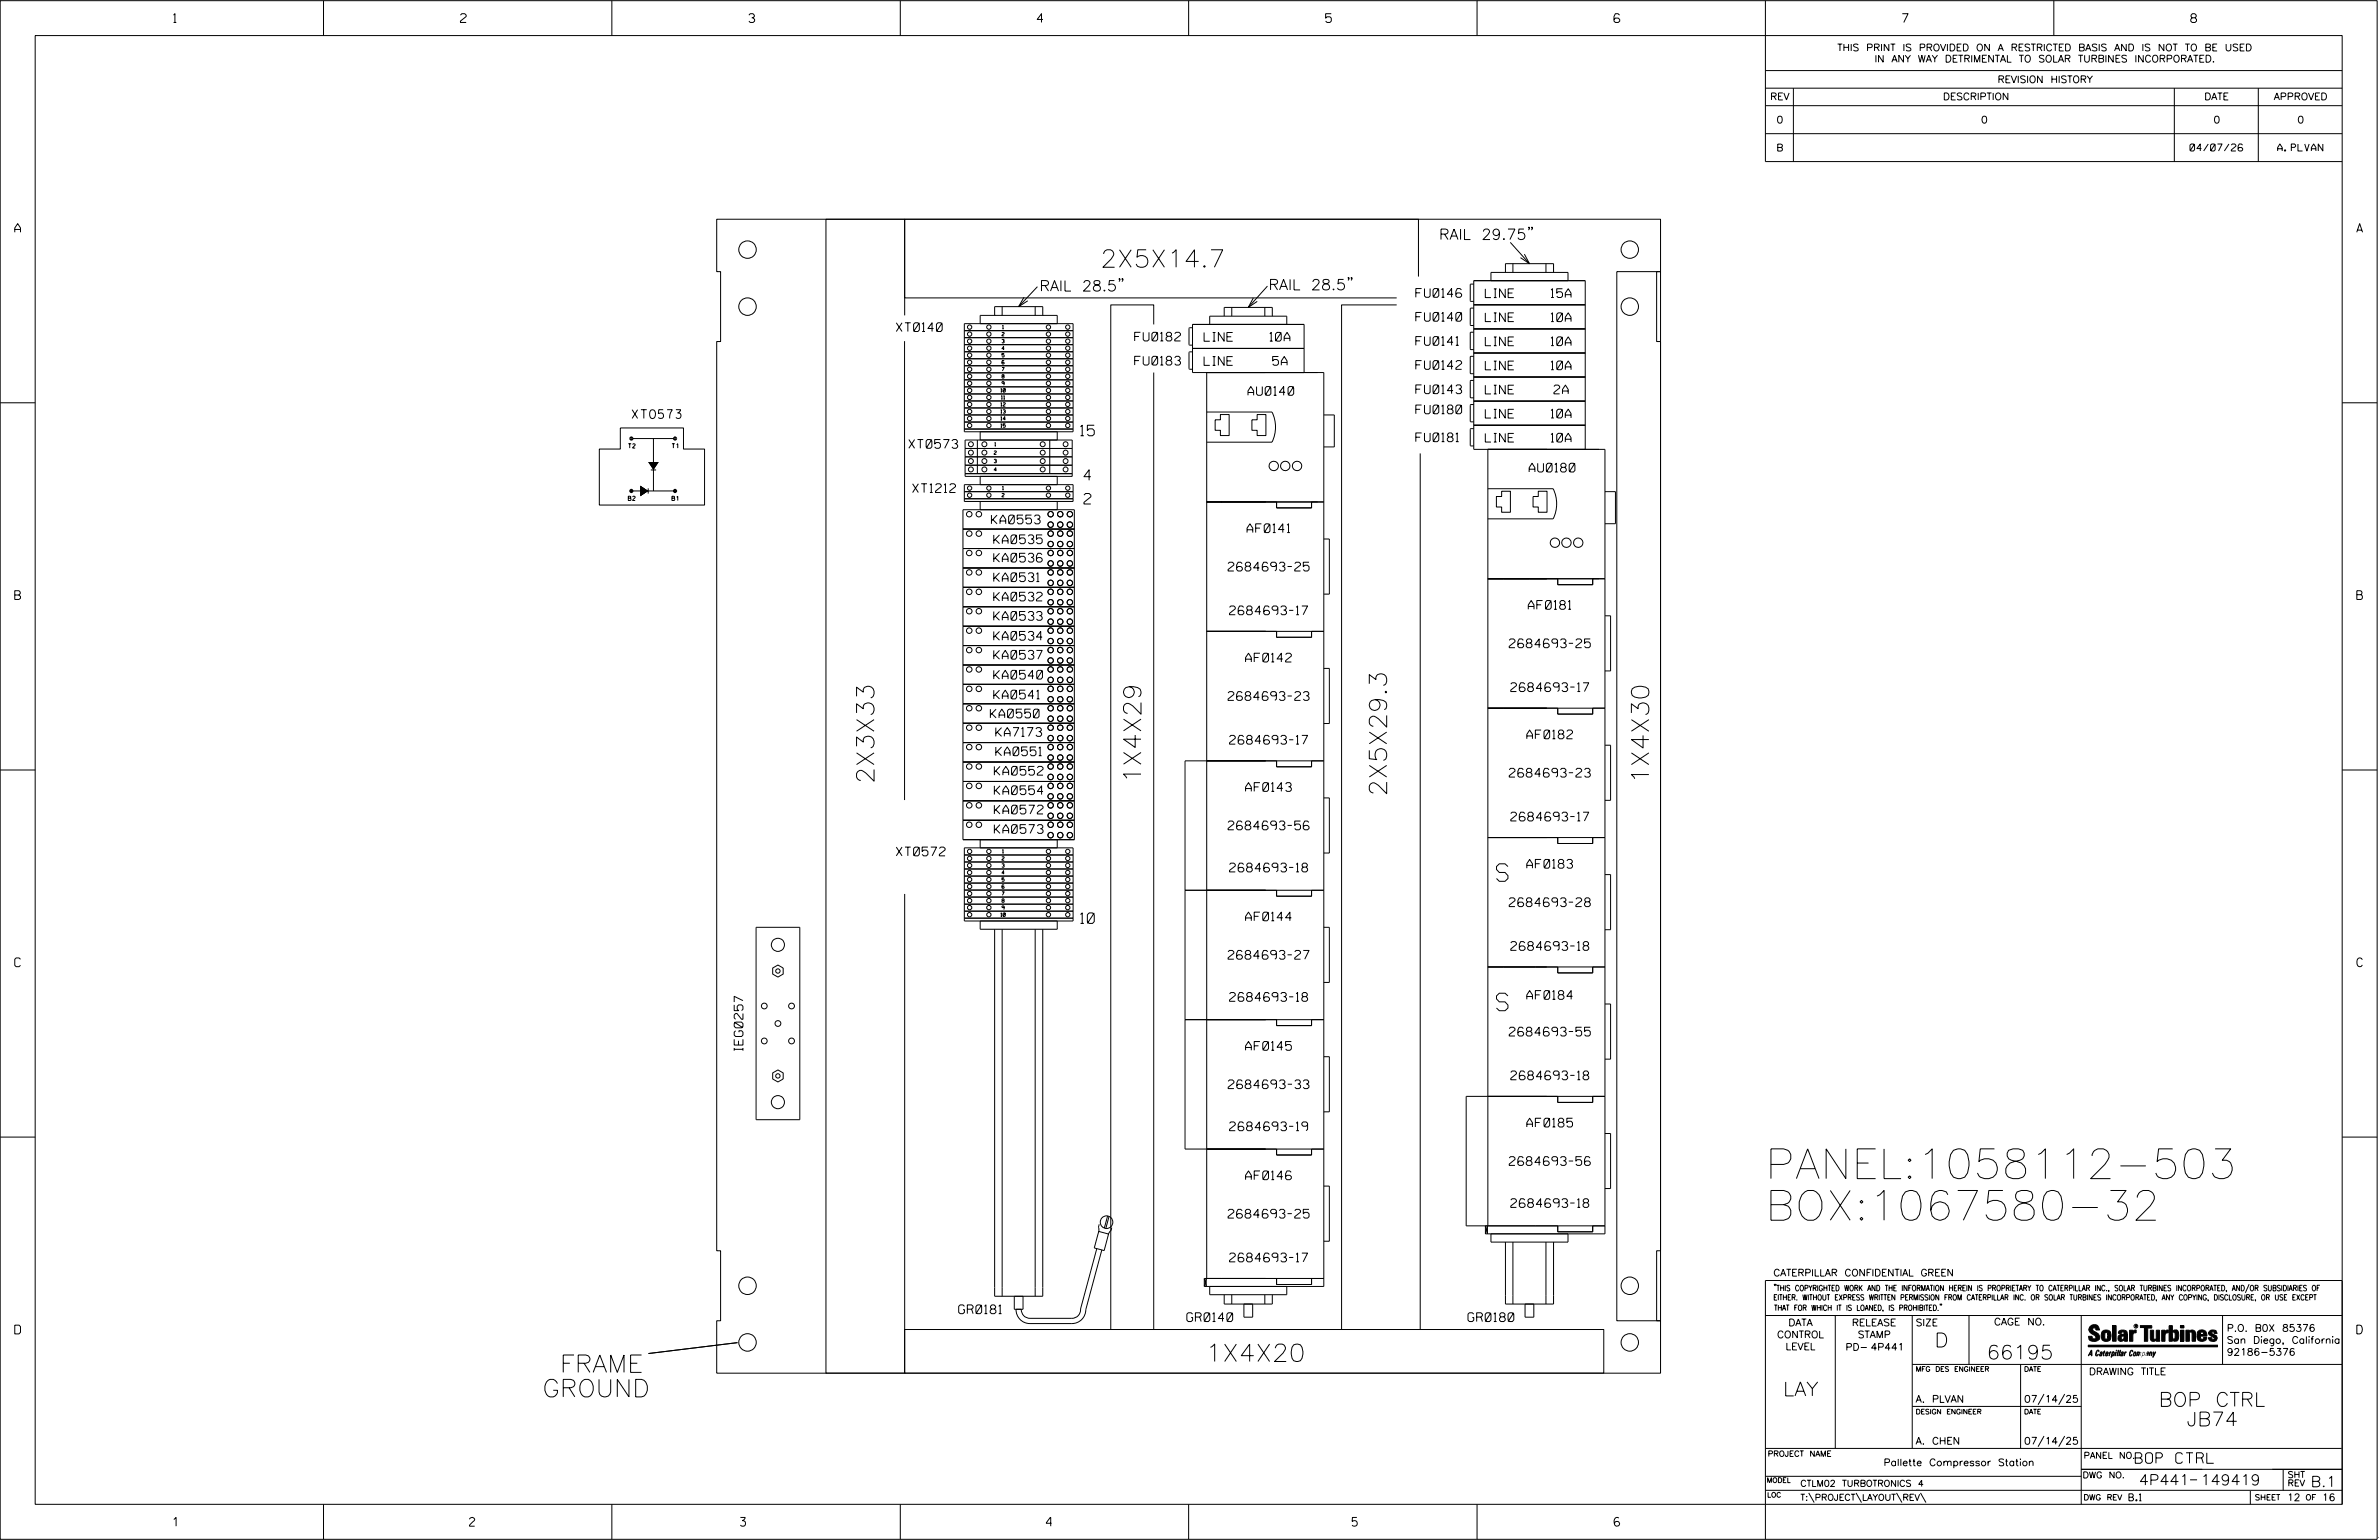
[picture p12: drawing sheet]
<svg xmlns="http://www.w3.org/2000/svg" width="864mm" height="559mm" viewBox="0 0 864 559" stroke-linecap="round" stroke-linejoin="round" font-family="sans-serif">
<defs><g id="words">
<g font-size="10.8">
<text x="640.8" y="427.7">PANEL:1058112-503</text>
<text x="640.8" y="442.8">BOX:1067580-32</text>
</g>
<g font-size="6.3">
<text x="399.5" y="97">2X5X14.7</text>
<text x="317.3" y="284.4" transform="rotate(-90 317.3 284.4)">2X3X33</text>
<text x="414.2" y="284.2" transform="rotate(-90 414.2 284.2)">1X4X29</text>
<text x="598.6" y="284.4" transform="rotate(-90 598.6 284.4)">1X4X30</text>
<text x="503.4" y="288.9" transform="rotate(-90 503.4 288.9)">2X5X29.3</text>
<text x="543.3" y="319.8">S</text>
<text x="543.3" y="366.7">S</text>
<text x="199.4" y="498">FRAME</text>
<text x="437.6" y="494">1X4X20</text>
<text x="196.9" y="506.9">GROUND</text>
</g>
<g font-size="5.1">
<text x="702.3" y="488.8">D</text>
<text x="721.2" y="493.2">66195</text>
<text x="647.3" y="506.5">LAY</text>
<text x="783.7" y="510.3">BOP CTRL</text>
<text x="793.8" y="517.4">JB74</text>
</g>
<g font-size="3.8">
<text x="522.4" y="86.9">RAIL 29.75&quot;</text>
<text x="377.3" y="105.6">RAIL 28.5&quot;</text>
<text x="460.5" y="105.2">RAIL 28.5&quot;</text>
<text x="392.3" y="158.1">15</text>
<text x="393.5" y="174.3">4</text>
<text x="393.5" y="182.9">2</text>
<text x="392.3" y="335.1">10</text>
<text x="775.1" y="531">BOP CTRL</text>
<text x="776.5" y="538.9">4P441</text>
<text x="798.8" y="538.9">149419</text>
<text x="838.8" y="539.5">B.1</text>
</g>
<g font-size="3.2">
<text x="63" y="8.2">1</text>
<text x="167.2" y="8.2">2</text>
<text x="271.8" y="8.2">3</text>
<text x="376.5" y="8.2">4</text>
<text x="481.2" y="8.2">5</text>
<text x="690.6" y="8.2">7</text>
<text x="795.3" y="8.2">8</text>
<text x="5.4" y="84.3">A</text>
<text x="855.5" y="84.3">A</text>
<text x="514" y="107.9">FU0146</text>
<text x="539.2" y="108">LINE</text>
<text x="563.1" y="107.9">15A</text>
<text x="514" y="116.5">FU0140</text>
<text x="539.2" y="116.7">LINE</text>
<text x="563.1" y="116.7">10A</text>
<text x="325.4" y="120.3">XT0140</text>
<text x="411.9" y="123.7">FU0182</text>
<text x="437.1" y="123.8">LINE</text>
<text x="461" y="123.8">10A</text>
<text x="514" y="125.3">FU0141</text>
<text x="539.2" y="125.5">LINE</text>
<text x="563.1" y="125.4">10A</text>
<text x="411.9" y="132.5">FU0183</text>
<text x="437.1" y="132.6">LINE</text>
<text x="462" y="132.5">5A</text>
<text x="514" y="134">FU0142</text>
<text x="539.2" y="134.2">LINE</text>
<text x="563.1" y="134.2">10A</text>
<text x="453" y="143.4">AU0140</text>
<text x="514" y="142.8">FU0143</text>
<text x="539.2" y="142.9">LINE</text>
<text x="564.1" y="142.9">2A</text>
<text x="229.5" y="151.8">XT0573</text>
<text x="514" y="150.1">FU0180</text>
<text x="539.2" y="151.7">LINE</text>
<text x="563.1" y="151.7">10A</text>
<text x="514" y="160.3">FU0181</text>
<text x="539.2" y="160.4">LINE</text>
<text x="563.1" y="160.4">10A</text>
<text x="329.9" y="162.7">XT0573</text>
<text x="555.1" y="171.3">AU0180</text>
<text x="331.3" y="178.7">XT1212</text>
<text x="359.9" y="190.1">KA0553</text>
<text x="360.7" y="197.3">KA0535</text>
<text x="452.7" y="193.2">AF0141</text>
<text x="360.7" y="203.9">KA0536</text>
<text x="445.8" y="207.2">2684693-25</text>
<text x="360.7" y="211">KA0531</text>
<text x="5.4" y="217.5">B</text>
<text x="360.7" y="218.1">KA0532</text>
<text x="554.8" y="221.1">AF0181</text>
<text x="855.6" y="217.5">B</text>
<text x="360.7" y="225.1">KA0533</text>
<text x="446.3" y="223.1">2684693-17</text>
<text x="360.7" y="232.3">KA0534</text>
<text x="360.7" y="239.2">KA0537</text>
<text x="547.9" y="235">2684693-25</text>
<text x="452.2" y="240.2">AF0142</text>
<text x="360.7" y="246.4">KA0540</text>
<text x="548.4" y="250.9">2684693-17</text>
<text x="360.7" y="253.6">KA0541</text>
<text x="445.8" y="254.1">2684693-23</text>
<text x="359.5" y="260.5">KA0550</text>
<text x="361.5" y="267.2">KA7173</text>
<text x="554.2" y="268.1">AF0182</text>
<text x="361.5" y="274.2">KA0551</text>
<text x="446.3" y="270">2684693-17</text>
<text x="360.9" y="281.3">KA0552</text>
<text x="547.9" y="282">2684693-23</text>
<text x="452.2" y="287.2">AF0143</text>
<text x="360.9" y="288.3">KA0554</text>
<text x="360.9" y="295.4">KA0572</text>
<text x="548.4" y="297.9">2684693-17</text>
<text x="360.9" y="302.4">KA0573</text>
<text x="445.8" y="301.1">2684693-56</text>
<text x="325.4" y="310.5">XT0572</text>
<text x="446.3" y="316.4">2684693-18</text>
<text x="554.2" y="315">AF0183</text>
<text x="547.9" y="328.9">2684693-28</text>
<text x="452.2" y="334.1">AF0144</text>
<text x="548.4" y="344.8">2684693-18</text>
<text x="5.4" y="350.8">C</text>
<text x="445.8" y="348.1">2684693-27</text>
<text x="855.6" y="350.8">C</text>
<text x="446.3" y="363.3">2684693-18</text>
<text x="554.2" y="362.6">AF0184</text>
<text x="547.9" y="375.9">2684693-55</text>
<text x="269.7" y="381.2" transform="rotate(-90 269.7 381.2)">IEG0257</text>
<text x="452.2" y="381.1">AF0145</text>
<text x="445.9" y="395">2684693-33</text>
<text x="548.4" y="391.8">2684693-18</text>
<text x="446.3" y="410.3">2684693-19</text>
<text x="554.2" y="408.9">AF0185</text>
<text x="547.9" y="422.9">2684693-56</text>
<text x="452.2" y="428.1">AF0146</text>
<text x="445.8" y="442">2684693-25</text>
<text x="548.4" y="438.1">2684693-18</text>
<text x="446.3" y="457.9">2684693-17</text>
<text x="348" y="476.7">GR0181</text>
<text x="430.8" y="479.5">GR0140</text>
<text x="532.9" y="479.5">GR0180</text>
<text x="5.4" y="484">D</text>
<text x="855.6" y="484">D</text>
<text x="62.8" y="553.8">1</text>
<text x="170.4" y="553.8">2</text>
<text x="268.8" y="553.8">3</text>
<text x="379.8" y="553.8">4</text>
<text x="490.8" y="553.8">5</text>
<text x="585.9" y="553.8">6</text>
</g>
<g font-size="2.5">
<text x="666.9" y="18.5">THIS PRINT IS PROVIDED ON A RESTRICTED BASIS AND IS NOT TO BE USED</text>
<text x="680.5" y="22.6">IN ANY WAY DETRIMENTAL TO SOLAR TURBINES INCORPORATED.</text>
<text x="725.1" y="30">REVISION HISTORY</text>
<text x="642.6" y="36.3">REV</text>
<text x="705.3" y="36.3">DESCRIPTION</text>
<text x="800.2" y="36.3">DATE</text>
<text x="825.4" y="36.3">APPROVED</text>
<text x="644.9" y="44.7">0</text>
<text x="719.1" y="44.7">0</text>
<text x="803.5" y="44.7">0</text>
<text x="834" y="44.7">0</text>
<text x="644.8" y="54.8">B</text>
<text x="795" y="54.8">04/07/26</text>
<text x="826.8" y="54.8">A. PLVAN</text>
<text x="643.8" y="463">CATERPILLAR CONFIDENTIAL GREEN</text>
<text x="645.1" y="485.5">CONTROL</text>
<text x="649.2" y="481.1">DATA</text>
<text x="672.3" y="481.1">RELEASE</text>
<text x="674.4" y="485.5">STAMP</text>
<text x="695.4" y="481.1">SIZE</text>
<text x="723.8" y="480.8">CAGE NO.</text>
<text x="808.4" y="483.1">P.O. B0X 85376</text>
<text x="648.2" y="489.8">LEVEL</text>
<text x="669.9" y="490">PD- 4P441</text>
<text x="808.4" y="487.5">San Diego, California</text>
<text x="808.4" y="491.8">92186-5376</text>
<text x="758.3" y="498.9">DRAWING TITLE</text>
<text x="695.4" y="508.9">A. PLVAN</text>
<text x="734.8" y="508.9">07/14/25</text>
<text x="695.4" y="524.1">A. CHEN</text>
<text x="734.8" y="524.1">07/14/25</text>
<text x="683.7" y="531.9">Pallette Compressor Station</text>
<text x="772.8" y="544.6">B.1</text>
<text x="830.2" y="544.6">12</text>
<text x="842.9" y="544.6">16</text>
</g>
<g font-size="2.3">
<text x="756.4" y="529.2">PANEL NO.</text>
<text x="653.5" y="539.4">CTLM02 TURBOTRONICS 4</text>
<text x="756" y="536.3">DWG NO.</text>
<text x="830.4" y="539.3">REV</text>
<text x="830.4" y="536.2">SHT</text>
<text x="653.5" y="544.5">T:\PROJECT\LAYOUT\REV\</text>
</g>
<g font-size="2">
<text x="643.8" y="468.4">&quot;THIS COPYRIGHTED WORK AND THE INFORMATION HEREIN IS PROPRIETARY TO CATERPILLAR INC., SOLAR TURBINES INCORPORATED, AND/OR SUBSIDIARIES OF</text>
<text x="643.8" y="471.8">EITHER. WITHOUT EXPRESS WRITTEN PERMISSION FROM CATERPILLAR INC. OR SOLAR TURBINES INCORPORATED, ANY COPYING, DISCLOSURE, OR USE EXCEPT</text>
<text x="644" y="475.6">THAT FOR WHICH IT IS LOANED, IS PROHIBITED.&quot;</text>
<text x="641.7" y="528.5">PROJECT NAME</text>
<text x="756.3" y="544.3">DWG REV</text>
<text x="818.5" y="544.3">SHEET</text>
<text x="836.9" y="544.3">OF</text>
</g>
<g font-size="1.8">
<text x="695.4" y="497.6">MFG DES ENGINEER</text>
<text x="734.8" y="497.6">DATE</text>
<text x="695.4" y="513.1">DESIGN ENGINEER</text>
<text x="734.8" y="513.1">DATE</text>
<text x="641.3" y="538">MODEL</text>
<text x="641.5" y="543.3">LOC</text>
</g>
<g font-size="1.6">
<text x="228.1" y="162.6">T2</text>
<text x="243.9" y="162.6">T1</text>
<text x="228.1" y="181.6">B2</text>
<text x="243.9" y="181.6">B1</text>
</g>
<g font-size="1.3">
<text x="363.9" y="119.3">1</text>
<text x="363.7" y="121.9">2</text>
<text x="363.7" y="124.4">3</text>
<text x="363.7" y="127">4</text>
<text x="363.7" y="129.5">5</text>
<text x="363.7" y="137.2">8</text>
<text x="363.7" y="132.1">6</text>
<text x="363.7" y="134.6">7</text>
<text x="363.3" y="142.3">10</text>
<text x="363.7" y="139.7">9</text>
<text x="363.3" y="147.4">12</text>
<text x="363.3" y="149.9">13</text>
<text x="363.5" y="144.8">11</text>
<text x="363.3" y="152.5">14</text>
<text x="363.3" y="155">15</text>
<text x="361.1" y="161.8">1</text>
<text x="360.9" y="164.9">2</text>
<text x="360.9" y="167.9">3</text>
<text x="360.9" y="171">4</text>
<text x="363.9" y="177.8">1</text>
<text x="363.7" y="180.3">2</text>
<text x="363.9" y="309.6">1</text>
<text x="363.7" y="312.1">2</text>
<text x="363.7" y="314.7">3</text>
<text x="363.7" y="317.2">4</text>
<text x="363.7" y="319.8">5</text>
<text x="363.7" y="322.3">6</text>
<text x="363.7" y="324.9">7</text>
<text x="363.7" y="327.4">8</text>
<text x="363.7" y="330">9</text>
<text x="363.3" y="332.5">10</text>
</g>
<text font-size=".9" x="775.1" y="481.7">R</text>
</g></defs>
<g fill="none" stroke="#000" stroke-width=".36">
<path d="M.1 .2h862.8v558.4h-862.8zM12.8 12.9h837.4v533h-837.4zM117.4 .2v12.7M222.1 .2v12.7M326.8 .2v12.7M431.5 .2v12.7M536.2 .2v12.7M587.9 5.5l-.5-.5h-1l-.5 1v1.7l.5 .4h1l.6-.4v-.6l-.6-.5h-1l-.5 .5M640.9 .2v58.4h209.3M745.6 .2v12.7M640.9 25.6h209.3M640.9 32h209.3"/>
<path d="M640.9 38.3h209.3M651 32v26.6M789.3 32v26.6M819.8 32v26.6M640.9 48.5h209.3M260.2 79.6h342.6v19h-1.4v25.3h1.4v329.9h-1.4v25.4h1.4v19.1h-342.6v-19.1h1.4v-25.4h-1.4v-329.9h1.4v-25.3h-1.4zM546.5 98.8v-3.1h17.5v3.1M548.3 87.9l6.9 7.8M549.2 95.7v3.1M553.4 92.2l1.8 3.5-3.2-2.2M555.2 82.6h-.4h.4l-.4 .9M556.3 82.6h-.4h.4l-.4 .9"/>
<path d="M561.2 95.7v3.1M586.9 98.6h15.9v380.6h-15.9zM328.4 114.4v-34.8h-28.6v418.7h28.6v-173.9M350.1 117.4h39.4v39.3h-39.4zM350.1 120h39.4M361.1 114.4v-3.1h17.4v3.1M363.8 111.3v3.1M371.7 107.8l-1.9 3.5 3.3-2.2M375.8 111.3v3.1M376.6 104l-6.8 7.3M383.8 117.4v-3h-28v3M406.5 101.2h-.3h.3l-.3 1"/>
<path d="M407.6 101.2h-.4h.4l-.4 1M418.8 117.7v-7.1h-15.6v371.8h15.6v-347.2M432.9 118.9h-1l-.3 .3v5.8l.3 .2h1M439.1 117.7v-3h28v3M444.4 114.7v-3.2h17.5v3.2M447.1 111.5v3.2M455 108.1l-1.9 3.4 3.3-2.1M459.1 111.5v3.2M460.1 103.8l-7 7.7M489.7 100.8l-.2 .2-.2-.2h.4l-.4 .9M490.8 100.8l-.2 .2-.2-.2h.4l-.4 .9M507 110.6h-20v371.8h28.5v-317.9"/>
<path d="M514.9 100.4v-20.8h-186.5v28.5h178.6M535 119.3h40.5M535 110.6h40.5M535 111.8h-1l-.3 .3v5.8l.3 .2h1M535 103.1h-1l-.3 .2v5.8l.3 .3h1M541.2 101.8v-3h28v3M328.4 123.8v166.5M350.1 137.8h39.4M350.1 135.3h39.4M350.1 122.5h39.4M350.1 125.1h39.4M350.1 127.6h39.4"/>
<path d="M350.1 130.2h39.4M350.1 132.7h39.4M432.9 127.7h-1l-.3 .2v5.8l.3 .3h1M432.9 126.4h40.5M438 135.2v328.7M473.4 135.2v-17.5h-40.5v17.5h47.7v331.6h-43.4M535 128.1h40.5M535 136.8h40.5M535 120.5h-1l-.3 .3v5.8l.3 .3h1M535 129.3h-1l-.3 .2v5.9l.3 .2h1M535 138h-1l-.3 .3v5.8l.3 .3h1M.1 146.2h12.7"/>
<path d="M225.2 155.3h22.9v7.6h7.7v20.4h-38.2v-20.4h7.6zM229.6 159.1h15.1M237.2 159.1v19.1M350.1 155.7h39.4M350.1 153.1h39.4M350.1 150.6h39.4M350.1 142.9h39.4M350.1 140.4h39.4M350.1 145.5h39.4M350.1 148h39.4M350.3 159.7h38.9v13.2h-38.9zM354.8 159.7v12.2"/>
<path d="M355.8 156.7v3M381.1 159.7v12.2M383.8 156.7v3M438 149.5h23.8a12.4 12.4 0 0 1 0 10.9h-23.8M443 150.4h3.2v7.6h-3.2v-1.9h-1.9v-3.8h1.9zM456.4 150.4h3.1v7.6h-3.1v-1.9h-2v-3.8h2zM480.6 150.6h3.8v11.6h-3.8M535 154.3h40.5M535 145.6h40.5M535 146.8h-1l-.3 .2v5.8l.3 .3h1M535 155.5h-1l-.3 .3v5.8l.3 .2h1M850.2 146.2h12.7"/>
<path d="M229.6 178.2h15.1M235.3 177.2v1.9M236.3 170.5h1.9M350.1 175.9h39.4v6.1h-39.4zM350.1 178.4h39.4M350.3 171.9h38.9M350.3 162.7h38.9M350.3 165.8h38.9M350.3 168.8h38.9M355.8 172.9v3M383.8 172.9v3M540.1 177.3h23.7a12.4 12.4 0 0 1 0 11h-23.7"/>
<path d="M540.1 163.1v281.7M545.1 178.3h3.2v7.6h-3.2v-1.9h-1.9v-3.8h1.9zM558.4 178.3h3.2v7.6h-3.2v-1.9h-1.9v-3.8h1.9zM575.5 163.1v-61.3h-40.5v61.3h47.6v284.6h-43.4M582.6 178.4h3.8v11.6h-3.8M349.6 192h40.4M349.6 185h40.4v119.7h-40.4zM349.6 199h40.4M350.1 181h39.4M355.8 182v3M383.8 182v3M438 182.1h42.6"/>
<path d="M463.4 182.1v2.2h12.7v-2.2M480.6 195.6h2v20h-2M349.6 213.1h40.4M349.6 206.1h40.4M540.1 210h42.5M565.5 210v2.2h12.7v-2.2M349.6 220.2h40.4M349.6 227.2h40.4M349.6 234.2h40.4M438 229.1h42.6M463.4 229.1v2.1h12.7v-2.1M582.6 223.4h2.1v20.1h-2.1"/>
<path d="M349.6 241.3h40.4M349.6 248.3h40.4M349.6 255.4h40.4M480.6 242.5h2v20h-2M540.1 257h42.5M565.5 257v2.1h12.7v-2.1M.1 279.4h12.7M349.6 262.4h40.4M349.6 269.5h40.4M349.6 276.5h40.4M463.4 276.1v2.1h12.7v-2.1M480.6 276.1h-50.4v140.8h50.4"/>
<path d="M582.6 270.4h2.1v20h-2.1M850.2 279.4h12.7M349.6 283.6h40.4M349.6 290.6h40.4M349.6 297.6h40.4M480.6 289.5h2v20h-2M350.1 307.7h39.4v26.5h-39.4zM350.1 310.2h39.4M350.1 312.8h39.4M350.1 315.3h39.4M350.1 317.9h39.4M355.8 304.7v3"/>
<path d="M383.8 304.7v3M540.1 303.9h42.5M565.5 303.9v2.2h12.7v-2.2M582.6 317.4h2.1v20h-2.1M274.5 336.5h15.8v69.8h-15.8zM350.1 333.2h39.4M350.1 320.4h39.4M350.1 323h39.4M350.1 325.5h39.4M350.1 328.1h39.4M350.1 330.6h39.4M355.8 334.2v3h28v-3"/>
<path d="M361.1 337.2v133.2h17.4v-133.2M363.8 337.2v133.2M375.8 337.2v133.2M430.2 323h50.4M463.4 323v2.2h12.7v-2.2M480.6 336.5h2v20h-2M280.5 351.3l1.9-1.1 1.9 1.1v2.1l-1.9 1.1-1.9-1.1zM540.1 350.9h42.5M565.5 350.9v2.1h12.7v-2.1M430.2 370h50.4M463.4 370v2.1h12.7v-2.1M582.6 364.3h2.1v20h-2.1"/>
<path d="M280.5 389.3l1.9-1.1 1.9 1.1v2.2l-1.9 1.1-1.9-1.1zM480.6 383.4h2v20h-2M565.5 397.8v2.2h12.7v-2.2M582.6 397.8h-50.4v47h50.4M.1 412.6h12.7M463.4 416.9v2.2h12.7v-2.2M582.6 411.3h2.1v20h-2.1M850.2 412.6h12.7M480.6 430.4h2v20h-2M398.1 453.1l-5.8 21.9a3.1 3.1 0 0 1-3.2 3.4h-15.2a3.1 3.1 0 0 1-3.2-3.3M398.9 446.8l3.5 1-1.6 6-3.6-1zM399 444.3l-.3 1 .1 1.8"/>
<path d="M400 453.5l-5.8 21.7a5.1 5.1 0 0 1-5.1 5.1h-15.2a5.1 5.1 0 0 1-5.1-5.2M402.1 441.3l-1.2 4.3M402.6 441.4l-1.2 4.3M403.6 445.5l-.3 1-1 1.5M539.2 444.8v2.9l.8-2.9v2.9zM541.2 447.7v3h28v-3M546.5 450.7v22.5h17.5v-22.5M549.2 450.7v22.5M561.2 450.7v22.5M565.5 444.8v2.2h12.7v-2.2M368.2 470.4v4.7h3.2v-4.7M437.2 463.9v2.9"/>
<path d="M437.2 463.9h43.4M437.2 463.9l.7 2.9v-2.9l-.7 2.9M439.1 466.8v3h28v-3M444.4 469.8v3.4h17.5v-3.4M447.1 469.8v3.4M451.6 473.2v4.7h3.1v-4.7M459.1 469.8v3.4M463.4 463.9v2.2h12.7v-2.2M553.6 473.2v4.7h3.2v-4.7M640.9 477.3h209.3M644.2 466.1l-.1 .4M644.7 466.1l-.2 .4"/>
<path d="M666.2 477.3v48.3M694.2 477.3v48.3M704.4 473.3l-.1 .4M704.8 473.3l-.1 .4M714.8 477.3v17.8M755.5 477.3v68.6M806.8 477.3v17.8M816.5 466l-1.4 3.1M850.2 464.6h-209.3v94M850.2 464.8v81.1M267.7 487.2l-32.3 3.9M328.4 482.4h253.8v15.9h-253.8z"/>
<path d="M694.2 495.1h156M733.5 495.1v30.5M758.6 481.4a2.02 2.02 0 0 1 3.1-.1l.5 1.3h-1.3l-.2-.6-.4-.2-.6 .1-.1 .4 .4 .7a2.46 2.46 0 0 1 2.2 2.9 2.83 2.83 0 0 1-3.8 .3l-.3-1.3h1.3l.2 .7 .6 .3 .5-.2 .2-.5-.4-.6-1.9-1.2-.4-.9zM759.2 491.3h-.7l.7-1.2v1.9h.2l-.1-2.1-1.3 2.1 .5-.5h.7M761.3 490l.3-.2 .4 .3-.1 .3-.3-.4-.4 .3-.3 1.6h.4l.4-.5-.3 .6-.4 .1-.3-.4zM762.6 490.6l.5-.1-.1 1.4h-.9a.74 .74 0 0 1 .9-.8l-.3 .7-.5 .1 .2-.5 .6-.2v-.5l-.7 .2zM763 483.2a2.17 2.17 0 0 1 3.1 0l.3 1.4-.3 1.5a2.17 2.17 0 0 1-3.1 0l-.3-1.5zM763.6 490.5l.4-.4 .2 .6h-.3l-.3 .9 .2 .4-.3-.1zM764.1 483.7l.5-.4 .4 .3v2.2l-.4 .2-.5-.2zM764.6 491.1l.6 .2v-.7l-.4-.1-.4 .6-.1 .8h.6M764.6 491.1l-.1 .8h.4M764.6 482.6v.8"/>
<path d="M764.8 490.7l.4 .1v.3h-.6zM765 491.5l-.1 .4zM766 490.5l-.5 1.5zM766 490.8l.4-.3-.4 .4M766.9 481h1.3v5.7h-1.3zM767 490.8l.5 .1-.3 .8-.4 .2zM767.3 490.5h-.5l-.5 2M767.3 490.5a.8 .8 0 0 1 .2 1 .8 .8 0 0 1-.9 .4l-.1 .6M767.3 490.5l-.1 .2M768.1 490.5l-.4 1.5zM768.2 489.9h.3l-.1 .2h-.2zM769 489.9l-.5 2.1z"/>
<path d="M769.7 489.9l-.6 2.1zM770.1 491.4l.5-.3-.5 .8zM770.4 491.9h.1M770.6 491.1l.1-.4-.7 .2 .1-.3 .6-.1 .2 .3-.5 1.1M770.6 491.1a.74 .74 0 0 0-.8 .8h.6M771 484.8h-.7l-.3 .6 .4 .7 .5-.3 .1-2.4h-.8l-.1 .4h-1.2a1.71 1.71 0 0 1 1.8-1.3 1.71 1.71 0 0 1 1.6 1.4v2.8h-1.1l-.1-.6M771 484.2l-1.5 .1a1.41 1.41 0 0 0 0 2.4l.5 .1 1.1-.7M771.2 486.1h-.1M771.4 490.5l.1 .3 .4-.3-.9 1.5zM771.5 490.8h.1M773 482.7h1.2v.5l.5-.5 .7-.1v1h-.6l-.5 .4-.1 2.7h-1.2zM773.3 490.3l.6-.4 .4 .2-.1 .4-.3-.4a1.28 1.28 0 0 0-.5 1.8l.6-.4-.1 .4-.8 .1z"/>
<path d="M774.7 490.8l.5-.3a.88 .88 0 0 1 .2 .9 .88 .88 0 0 1-.7 .7l-.2-.2zM774.8 490.9h.5l-.3 1h-.3l-.2-.2zM775.2 490.5l-.1 .2M776.8 481h4.3v.9h-1.5v4.8h-1.3M776.8 490.6l-.8 .2v-.3l-.4 1.5 .8-1.3v1.3l.3-1.2M779.3 491.1h.4M779.6 490.5h.3l-.3 1.4M779.6 490.7h.2l-.1 .4M779.7 491.1l-.1 .4M779.7 491.1l-.4 .2M780.1 492l.4-1.5 .1 .3 .3-.3 .3 .2-.3 1.3v-1.3l-.7 1.3M780.6 482.7h1.2v2.7l.1 .4 .4 .3 .4-.7v-2.7h1.2l.1 4h-1.3v-.5l-1.1 .6-.7-.3-.3-.7z"/>
<path d="M781.6 492.5l1-2-.8 1.3-.2-1.3-.2 2M784.7 482.7h1.2v.5l.5-.5 .7-.1v1h-.5l-.6 .4-.1 2.7h-1.2zM787.4 481h1.2v2a1.4 1.4 0 0 1 2.2 .2l.1 1.4-.4 1.9-1.5 .1-.4-.5v-1l.5 .9 .5-.3v-2.1l-.5-.4-.5 .7v2.8h-1.2zM791.5 482.7h1.3v4h-1.3zM791.5 481h1.3v.9h-1.3zM793.5 482.7h1.3v.4l.7-.5 1.1 .2 .4 .6v3.3h-1.2l-.3-3.4-.7 .2v3.2h-1.3zM794.8 483.1h.1M797.7 483.2a1.92 1.92 0 0 1 2.4-.5 1.92 1.92 0 0 1 1 2.1h-2.3v.8l.6 .5 .5-.3v-.5h1.2a1.83 1.83 0 0 1-2.1 1.4 1.83 1.83 0 0 1-1.5-2.1zM798.8 484.2v.6M799.1 483.4h.6l.2 .8h-1.1zM804.6 482.9a1.84 1.84 0 0 0-2.9 .8 3.3 3.3 0 0 0 2.2 1.9l-.5 .5-.4-.3-.1-.4h-1.2l.1 .6a1.92 1.92 0 0 0 2.9 .4M804.9 483.8h-1.2l-.2-.6-.5 .1-.1 .3 .1 .3 1.8 .9"/>
<path d="M805.1 488.1h-47.1v.6h47.1M694.2 510.3h61.3M742 505.8l-2.2 3.9M749.5 505.8l-2.2 3.9M640.9 525.6h209.2M640.9 535.7h114.6M742 521.1l-2.2 3.8M749.5 521.1l-2.2 3.8M755.5 533.2h94.7M795 537h2.6M828.8 533.2v7.6M117.4 545.9v12.7"/>
<path d="M222.1 545.9v12.7M326.8 545.9v12.7M431.5 545.9v12.7M536.2 545.9v12.7M640.9 540.8h209.3M656.6 541.7l2 3.5M673.8 541.7l1.9 3.5M688.4 541.7l2 3.5M697.2 541.7l1.9 3.5M816.9 541v4.9M863.5 558h.1"/>
<circle cx="271.4" cy="90.6" r="3.2"/>
<circle cx="591.6" cy="90.6" r="3.2"/>
<circle cx="271.4" cy="111.3" r="3.2"/>
<circle cx="352" cy="118.7" r=".8"/>
<circle cx="359" cy="118.7" r=".79"/>
<circle cx="380.6" cy="118.7" r=".79"/>
<circle cx="387.6" cy="118.7" r=".8"/>
<circle cx="591.6" cy="111.3" r="3.2"/>
<circle cx="352" cy="121.2" r=".8"/>
<circle cx="352" cy="136.5" r=".8"/>
<circle cx="352" cy="128.9" r=".8"/>
<circle cx="352" cy="126.3" r=".8"/>
<circle cx="352" cy="123.8" r=".8"/>
<circle cx="352" cy="134" r=".8"/>
<circle cx="352" cy="139.1" r=".8"/>
<circle cx="352" cy="131.5" r=".79"/>
<circle cx="359" cy="128.9" r=".79"/>
<circle cx="359" cy="121.2" r=".79"/>
<circle cx="359" cy="136.5" r=".79"/>
<circle cx="359" cy="134" r=".79"/>
<circle cx="359" cy="126.3" r=".79"/>
<circle cx="359" cy="123.8" r=".79"/>
<circle cx="359" cy="139.1" r=".79"/>
<circle cx="359" cy="131.5" r=".79"/>
<circle cx="380.6" cy="128.9" r=".79"/>
<circle cx="380.6" cy="121.2" r=".79"/>
<circle cx="380.6" cy="136.5" r=".79"/>
<circle cx="380.6" cy="134" r=".79"/>
<circle cx="380.6" cy="126.3" r=".79"/>
<circle cx="380.6" cy="123.8" r=".79"/>
<circle cx="380.6" cy="139.1" r=".79"/>
<circle cx="380.6" cy="131.5" r=".79"/>
<circle cx="387.6" cy="128.9" r=".8"/>
<circle cx="387.6" cy="136.5" r=".8"/>
<circle cx="387.6" cy="121.2" r=".8"/>
<circle cx="387.6" cy="126.3" r=".8"/>
<circle cx="387.6" cy="134" r=".8"/>
<circle cx="387.6" cy="123.8" r=".8"/>
<circle cx="387.6" cy="139.1" r=".8"/>
<circle cx="387.6" cy="131.5" r=".79"/>
<circle cx="352" cy="154.4" r=".8"/>
<circle cx="352" cy="146.7" r=".8"/>
<circle cx="352" cy="144.2" r=".8"/>
<circle cx="352" cy="141.7" r=".8"/>
<circle cx="352" cy="149.3" r=".8"/>
<circle cx="352" cy="151.9" r=".8"/>
<circle cx="359" cy="146.7" r=".79"/>
<circle cx="359" cy="144.2" r=".79"/>
<circle cx="359" cy="154.4" r=".79"/>
<circle cx="359" cy="151.9" r=".79"/>
<circle cx="359" cy="141.7" r=".79"/>
<circle cx="359" cy="149.3" r=".79"/>
<circle cx="380.6" cy="154.4" r=".79"/>
<circle cx="380.6" cy="146.7" r=".79"/>
<circle cx="380.6" cy="144.2" r=".79"/>
<circle cx="380.6" cy="149.3" r=".79"/>
<circle cx="380.6" cy="151.9" r=".79"/>
<circle cx="380.6" cy="141.7" r=".79"/>
<circle cx="387.6" cy="144.2" r=".8"/>
<circle cx="387.6" cy="146.7" r=".8"/>
<circle cx="387.6" cy="154.4" r=".8"/>
<circle cx="387.6" cy="149.3" r=".8"/>
<circle cx="387.6" cy="151.9" r=".8"/>
<circle cx="387.6" cy="141.7" r=".8"/>
<circle cx="352" cy="179.7" r=".8"/>
<circle cx="352" cy="177.1" r=".8"/>
<circle cx="352.4" cy="161.2" r=".91"/>
<circle cx="352.4" cy="170.3" r=".9"/>
<circle cx="352.4" cy="164.2" r=".9"/>
<circle cx="352.4" cy="167.3" r=".9"/>
<circle cx="357.3" cy="161.2" r=".9"/>
<circle cx="357.3" cy="170.3" r=".9"/>
<circle cx="357.3" cy="164.2" r=".9"/>
<circle cx="357.3" cy="167.3" r=".9"/>
<circle cx="359" cy="179.7" r=".79"/>
<circle cx="359" cy="177.1" r=".79"/>
<circle cx="378.5" cy="161.2" r=".91"/>
<circle cx="378.5" cy="170.3" r=".9"/>
<circle cx="378.5" cy="164.2" r=".9"/>
<circle cx="378.5" cy="167.3" r=".9"/>
<circle cx="380.6" cy="179.7" r=".79"/>
<circle cx="380.6" cy="177.1" r=".79"/>
<circle cx="386.8" cy="161.2" r=".89"/>
<circle cx="386.8" cy="170.3" r=".89"/>
<circle cx="386.8" cy="164.2" r=".89"/>
<circle cx="386.8" cy="167.3" r=".89"/>
<circle cx="387.6" cy="179.7" r=".8"/>
<circle cx="387.6" cy="177.1" r=".8"/>
<circle cx="462.4" cy="169.1" r="1.7"/>
<circle cx="466.6" cy="169.1" r="1.7"/>
<circle cx="470.8" cy="169.1" r="1.7"/>
<circle cx="351.8" cy="193.6" r="1"/>
<circle cx="351.8" cy="186.6" r="1"/>
<circle cx="355.3" cy="193.6" r="1"/>
<circle cx="355.3" cy="186.6" r="1"/>
<circle cx="381.4" cy="193.6" r=".99"/>
<circle cx="381.4" cy="190.4" r="1"/>
<circle cx="381.4" cy="197.4" r=".99"/>
<circle cx="381.4" cy="186.6" r=".99"/>
<circle cx="384.9" cy="193.6" r="1"/>
<circle cx="384.9" cy="190.4" r="1"/>
<circle cx="384.9" cy="186.6" r=".99"/>
<circle cx="384.9" cy="197.4" r=".99"/>
<circle cx="388.4" cy="193.6" r="1"/>
<circle cx="388.4" cy="190.4" r="1"/>
<circle cx="388.4" cy="186.6" r=".99"/>
<circle cx="388.4" cy="197.4" r=".99"/>
<circle cx="564.5" cy="196.9" r="1.69"/>
<circle cx="568.6" cy="196.9" r="1.69"/>
<circle cx="572.9" cy="196.9" r="1.69"/>
<circle cx="351.8" cy="214.8" r="1.01"/>
<circle cx="351.8" cy="207.7" r="1"/>
<circle cx="351.8" cy="200.7" r=".99"/>
<circle cx="355.3" cy="214.8" r="1.01"/>
<circle cx="355.3" cy="207.7" r="1"/>
<circle cx="355.3" cy="200.7" r=".99"/>
<circle cx="381.4" cy="204.5" r=".99"/>
<circle cx="381.4" cy="211.5" r="1"/>
<circle cx="381.4" cy="214.8" r="1"/>
<circle cx="381.4" cy="207.7" r=".99"/>
<circle cx="381.4" cy="218.5" r=".99"/>
<circle cx="381.4" cy="200.7" r=".98"/>
<circle cx="384.9" cy="204.5" r="1"/>
<circle cx="384.9" cy="211.5" r="1"/>
<circle cx="384.9" cy="214.8" r="1"/>
<circle cx="384.9" cy="207.7" r=".99"/>
<circle cx="384.9" cy="218.5" r=".99"/>
<circle cx="384.9" cy="200.7" r=".99"/>
<circle cx="388.4" cy="204.5" r="1"/>
<circle cx="388.4" cy="211.5" r="1"/>
<circle cx="388.4" cy="214.8" r="1"/>
<circle cx="388.4" cy="207.7" r=".99"/>
<circle cx="388.4" cy="218.5" r=".99"/>
<circle cx="388.4" cy="200.7" r=".99"/>
<circle cx="351.8" cy="228.8" r="1"/>
<circle cx="351.8" cy="235.9" r="1.01"/>
<circle cx="351.8" cy="221.8" r="1"/>
<circle cx="355.3" cy="228.8" r="1"/>
<circle cx="355.3" cy="235.9" r="1.01"/>
<circle cx="355.3" cy="221.8" r="1"/>
<circle cx="381.4" cy="225.6" r=".99"/>
<circle cx="381.4" cy="228.8" r=".99"/>
<circle cx="381.4" cy="235.9" r="1"/>
<circle cx="381.4" cy="221.8" r=".99"/>
<circle cx="381.4" cy="239.7" r=".99"/>
<circle cx="381.4" cy="232.6" r=".98"/>
<circle cx="384.9" cy="228.8" r="1"/>
<circle cx="384.9" cy="225.6" r="1"/>
<circle cx="384.9" cy="235.9" r="1"/>
<circle cx="384.9" cy="239.7" r=".99"/>
<circle cx="384.9" cy="221.8" r=".99"/>
<circle cx="384.9" cy="232.6" r=".99"/>
<circle cx="388.4" cy="228.8" r="1"/>
<circle cx="388.4" cy="225.6" r="1"/>
<circle cx="388.4" cy="235.9" r="1"/>
<circle cx="388.4" cy="221.8" r=".99"/>
<circle cx="388.4" cy="239.7" r=".99"/>
<circle cx="388.4" cy="232.6" r=".99"/>
<circle cx="351.8" cy="250" r="1"/>
<circle cx="351.8" cy="242.9" r="1"/>
<circle cx="351.8" cy="257" r=".99"/>
<circle cx="355.3" cy="250" r="1"/>
<circle cx="355.3" cy="242.9" r="1"/>
<circle cx="355.3" cy="257" r=".99"/>
<circle cx="381.4" cy="250" r=".99"/>
<circle cx="381.4" cy="246.7" r="1"/>
<circle cx="381.4" cy="253.8" r=".99"/>
<circle cx="381.4" cy="242.9" r=".99"/>
<circle cx="381.4" cy="257" r=".98"/>
<circle cx="384.9" cy="250" r="1"/>
<circle cx="384.9" cy="246.7" r="1"/>
<circle cx="384.9" cy="242.9" r=".99"/>
<circle cx="384.9" cy="253.7" r=".99"/>
<circle cx="384.9" cy="257" r=".99"/>
<circle cx="388.4" cy="250" r="1"/>
<circle cx="388.4" cy="246.7" r="1"/>
<circle cx="388.4" cy="242.9" r=".99"/>
<circle cx="388.4" cy="253.7" r=".99"/>
<circle cx="388.4" cy="257" r=".99"/>
<circle cx="351.8" cy="271.1" r="1.01"/>
<circle cx="351.8" cy="264" r="1"/>
<circle cx="351.8" cy="278.1" r="1"/>
<circle cx="355.3" cy="271.1" r="1.01"/>
<circle cx="355.3" cy="264" r="1"/>
<circle cx="355.3" cy="278.1" r="1"/>
<circle cx="381.4" cy="260.8" r=".99"/>
<circle cx="381.4" cy="267.9" r="1"/>
<circle cx="381.4" cy="271.1" r="1"/>
<circle cx="381.4" cy="278.1" r=".99"/>
<circle cx="381.4" cy="274.9" r=".99"/>
<circle cx="381.4" cy="264.1" r=".99"/>
<circle cx="384.9" cy="260.8" r="1"/>
<circle cx="384.9" cy="267.9" r="1"/>
<circle cx="384.9" cy="271.1" r="1"/>
<circle cx="384.9" cy="264" r=".99"/>
<circle cx="384.9" cy="278.1" r=".99"/>
<circle cx="384.9" cy="274.9" r=".99"/>
<circle cx="388.4" cy="260.8" r="1"/>
<circle cx="388.4" cy="267.9" r="1"/>
<circle cx="388.4" cy="271.1" r="1"/>
<circle cx="388.4" cy="278.1" r=".99"/>
<circle cx="388.4" cy="264" r=".99"/>
<circle cx="388.4" cy="274.9" r=".99"/>
<circle cx="351.8" cy="285.2" r="1"/>
<circle cx="351.8" cy="292.2" r="1.01"/>
<circle cx="351.8" cy="299.3" r="1"/>
<circle cx="355.3" cy="285.2" r="1"/>
<circle cx="355.3" cy="292.2" r="1.01"/>
<circle cx="355.3" cy="299.3" r="1"/>
<circle cx="381.4" cy="281.9" r=".99"/>
<circle cx="381.4" cy="285.2" r=".99"/>
<circle cx="381.4" cy="292.2" r="1"/>
<circle cx="381.4" cy="296" r=".99"/>
<circle cx="381.4" cy="299.3" r=".99"/>
<circle cx="381.4" cy="289" r=".98"/>
<circle cx="384.9" cy="281.9" r="1"/>
<circle cx="384.9" cy="285.2" r="1"/>
<circle cx="384.9" cy="292.2" r="1"/>
<circle cx="384.9" cy="296" r=".99"/>
<circle cx="384.9" cy="299.3" r=".99"/>
<circle cx="384.9" cy="289" r=".99"/>
<circle cx="388.4" cy="285.2" r="1"/>
<circle cx="388.4" cy="281.9" r="1"/>
<circle cx="388.4" cy="292.2" r="1"/>
<circle cx="388.4" cy="296" r=".99"/>
<circle cx="388.4" cy="299.3" r=".99"/>
<circle cx="388.4" cy="289" r=".99"/>
<circle cx="352" cy="319.1" r=".8"/>
<circle cx="352" cy="311.5" r=".8"/>
<circle cx="352" cy="316.6" r=".8"/>
<circle cx="352" cy="308.9" r=".8"/>
<circle cx="352" cy="314" r=".8"/>
<circle cx="359" cy="311.5" r=".79"/>
<circle cx="359" cy="319.1" r=".79"/>
<circle cx="359" cy="308.9" r=".79"/>
<circle cx="359" cy="316.6" r=".79"/>
<circle cx="359" cy="314" r=".79"/>
<circle cx="380.6" cy="319.1" r=".79"/>
<circle cx="380.6" cy="311.5" r=".79"/>
<circle cx="380.6" cy="308.9" r=".79"/>
<circle cx="380.6" cy="316.6" r=".79"/>
<circle cx="380.6" cy="314" r=".79"/>
<circle cx="381.4" cy="303.1" r="1"/>
<circle cx="384.9" cy="303.1" r="1"/>
<circle cx="387.6" cy="311.5" r=".8"/>
<circle cx="387.6" cy="319.1" r=".8"/>
<circle cx="387.6" cy="308.9" r=".8"/>
<circle cx="387.6" cy="316.6" r=".8"/>
<circle cx="387.6" cy="314" r=".8"/>
<circle cx="388.4" cy="303.1" r="1"/>
<circle cx="352" cy="321.7" r=".8"/>
<circle cx="352" cy="329.3" r=".8"/>
<circle cx="352" cy="326.8" r=".8"/>
<circle cx="352" cy="324.3" r=".8"/>
<circle cx="352" cy="331.9" r=".79"/>
<circle cx="359" cy="329.3" r=".79"/>
<circle cx="359" cy="321.7" r=".79"/>
<circle cx="359" cy="326.8" r=".79"/>
<circle cx="359" cy="324.3" r=".79"/>
<circle cx="359" cy="331.9" r=".79"/>
<circle cx="380.6" cy="329.3" r=".79"/>
<circle cx="380.6" cy="321.7" r=".79"/>
<circle cx="380.6" cy="324.3" r=".79"/>
<circle cx="380.6" cy="326.8" r=".79"/>
<circle cx="380.6" cy="331.9" r=".79"/>
<circle cx="387.6" cy="321.7" r=".8"/>
<circle cx="387.6" cy="329.3" r=".8"/>
<circle cx="387.6" cy="324.3" r=".8"/>
<circle cx="387.6" cy="326.8" r=".8"/>
<circle cx="387.6" cy="331.9" r=".79"/>
<circle cx="282.4" cy="352.3" r=".8"/>
<circle cx="282.4" cy="342.8" r="2.38"/>
<circle cx="277.4" cy="365" r="1.04"/>
<circle cx="277.4" cy="377.7" r="1.05"/>
<circle cx="282.4" cy="371.4" r="1.05"/>
<circle cx="287.3" cy="365" r="1.05"/>
<circle cx="287.3" cy="377.7" r="1.06"/>
<circle cx="282.4" cy="390.4" r=".8"/>
<circle cx="282.4" cy="399.9" r="2.38"/>
<circle cx="401.7" cy="443.5" r="2.29"/>
<circle cx="271.4" cy="466.6" r="3.2"/>
<circle cx="591.6" cy="466.6" r="3.2"/>
<circle cx="271.4" cy="487.1" r="3.2"/>
<circle cx="591.6" cy="487.1" r="3.2"/>
<circle cx="775.4" cy="481.2" r=".69"/>
</g>
<g fill="#000">
<path d="M232.4 176.2l2.9 2-2.9 1.9zM235.3 167.6h3.8l-1.9 2.9zM768.1 490.5l-.4 1.5zM768.2 489.9h.3l-.1 .2h-.2zM769 489.9l-.5 2.1zM769.7 489.9l-.6 2.1zM791.5 481h1.3v.9h-1.3zM791.5 482.7h1.3v4h-1.3zM758 488.1h47.1v.6h-47.1z"/>
<path d="M228.4 159.1h1.5a.76 .76 0 0 1-.7 .8 .76 .76 0 0 1-.8-.8z" fill-rule="evenodd"/>
<path d="M228.7 158.6l.8-.2 .4 .7h-1.5z" fill-rule="evenodd"/>
<path d="M244.3 159.1h1.5a.76 .76 0 0 1-.7 .8 .76 .76 0 0 1-.8-.8z" fill-rule="evenodd"/>
<path d="M244.5 158.6l.8-.2 .5 .7h-1.5z" fill-rule="evenodd"/>
<path d="M228.4 178.2h1.5a.76 .76 0 0 1-.7 .7 .76 .76 0 0 1-.8-.7z" fill-rule="evenodd"/>
<path d="M228.7 177.6l.8-.2 .4 .8h-1.5z" fill-rule="evenodd"/>
<path d="M244.3 178.2h1.5a.76 .76 0 0 1-.7 .7 .76 .76 0 0 1-.8-.7z" fill-rule="evenodd"/>
<path d="M244.5 177.6l.8-.2 .5 .8h-1.5z" fill-rule="evenodd"/>
<path d="M759.2 489.9l-1.2 2.1 .5-.5h.7v.5h.2zM759.2 490.1v1.2h-.7z" fill-rule="evenodd"/>
<path d="M758.6 481.4a2.02 2.02 0 0 1 3.1-.1l.5 1.3h-1.3l-.2-.6-.4-.2-.6 .1-.1 .4 .4 .7a2.46 2.46 0 0 1 2.2 2.9 2.83 2.83 0 0 1-3.8 .3l-.3-1.3h1.3l.2 .7 .6 .3 .5-.2 .2-.5-.4-.6-1.9-1.2-.4-.9z" fill-rule="evenodd"/>
<path d="M761.3 490l.3-.2 .4 .3-.1 .3-.3-.4-.4 .3-.3 1.6h.4l.4-.5-.3 .6-.4 .1-.3-.4z" fill-rule="evenodd"/>
<path d="M762.6 490.6l.5-.1-.1 1.4h-.9a.74 .74 0 0 1 .9-.8l-.6 .3-.2 .5 .5-.1 .3-.6v-.5l-.7 .2z" fill-rule="evenodd"/>
<path d="M763.6 490.5l.4-.4 .2 .6h-.3l-.3 .9 .2 .4-.3-.1z" fill-rule="evenodd"/>
<path d="M764.8 490.5l.5 .3-.1 .5h-.6l.6-.2v-.3l-.4-.1-.3 1.2h.4l.3-.4-.6 .6-.3-.2v-.4z" fill-rule="evenodd"/>
<path d="M763 483.2a2.17 2.17 0 0 1 3.1 0l.3 1.4-.3 1.5a2.17 2.17 0 0 1-3.1 0l-.3-1.5zM764.1 483.7v2.1l.5 .2 .4-.2v-2.2l-.4-.3z" fill-rule="evenodd"/>
<path d="M766 490.5v.3l.4-.1-.4 .2-.5 1.1z" fill-rule="evenodd"/>
<path d="M766.8 490.5l-.5 2 .3-.6a.71 .71 0 0 0 .9-.5 .71 .71 0 0 0-.4-.9zM767 490.8l.5 .1-.3 .8-.4 .2z" fill-rule="evenodd"/>
<path d="M766.9 481h1.3v5.7h-1.3z" fill-rule="evenodd"/>
<path d="M770.1 490.6l.6-.1 .2 .3-.4 1.2-.5 .1-.2-.5 .3-.5h.5l-.7 .5v.3l.4-.1 .4-.9-.5-.2-.2 .2z" fill-rule="evenodd"/>
<path d="M769.4 482.8l-.5 1h1.2l.1-.4h.8v.8l-1.5 .1a1.41 1.41 0 0 0 0 2.4l.5 .1 1.1-.7 .1 .6h1.1v-2.8a1.79 1.79 0 0 0-2.4-1.2zM770.3 484.8h.7l-.1 1-.5 .3-.4-.7z" fill-rule="evenodd"/>
<path d="M771.4 490.5l.1 .3 .4-.3-.9 1.5z" fill-rule="evenodd"/>
<path d="M773 482.7h1.2v.5l.5-.5 .7-.1v1h-.6l-.5 .4-.1 2.7h-1.2z" fill-rule="evenodd"/>
<path d="M773.3 490.3l.6-.4 .4 .2-.1 .4-.3-.4a1.28 1.28 0 0 0-.5 1.8l.6-.4-.3 .5h-.6z" fill-rule="evenodd"/>
<path d="M774.7 490.8l-.2 1.1h.7a.96 .96 0 0 0 0-1.4zM774.8 490.9h.5l-.1 .6-.5 .4-.2-.2z" fill-rule="evenodd"/>
<path d="M776 490.5v.3l.4-.3 .2 .3 .7-.2-.3 1.4v-1.3l-.6 1.3v-1.3l-.8 1.3z" fill-rule="evenodd"/>
<path d="M776.8 481h4.3v.9h-1.5v4.8h-1.3v-4.8h-1.5z" fill-rule="evenodd"/>
<path d="M777.9 490.5l-.5 2 .3-.6a.71 .71 0 0 0 .9-.5 .71 .71 0 0 0-.4-.9zM778.1 490.8l.3-.1 .1 .4-.5 .8-.2-.5z" fill-rule="evenodd"/>
<path d="M779.3 490.6l.6-.1-.3 1.5-.7-.1a.67 .67 0 0 1 .8-.8l-.6 .3-.1 .5 .4-.1 .4-.9-.4-.2-.3 .2z" fill-rule="evenodd"/>
<path d="M780.5 490.5l.1 .3 .3-.3 .3 .2-.3 1.3v-1.3l-.8 1.3z" fill-rule="evenodd"/>
<path d="M780.6 482.7h1.2v2.7l.1 .4 .4 .3 .4-.7v-2.7h1.2l.1 4h-1.3v-.5l-1.1 .6-.7-.3-.3-.7z" fill-rule="evenodd"/>
<path d="M781.6 490.5l.2 1.3 .8-1.3-1.2 2z" fill-rule="evenodd"/>
<path d="M784.7 482.7h1.2v.5l.5-.5 .7-.1v1h-.5l-.6 .4-.1 2.7h-1.2z" fill-rule="evenodd"/>
<path d="M787.4 481h1.2v2a1.4 1.4 0 0 1 2.2 .2l.1 1.4-.4 1.9-1.5 .1-.4-.5v-1l.5 .9 .5-.3v-2.1l-.5-.4-.5 .7v2.8h-1.2z" fill-rule="evenodd"/>
<path d="M793.5 482.7h1.3v.4a1.29 1.29 0 0 1 2.2 .3v3.3h-1.2l-.3-3.4-.7 .2v3.2h-1.3z" fill-rule="evenodd"/>
<path d="M797.7 483.2a1.92 1.92 0 0 1 2.4-.5 1.92 1.92 0 0 1 1 2.1h-2.3v.8l.6 .5 .5-.3v-.5h1.2a1.83 1.83 0 0 1-2.1 1.4 1.83 1.83 0 0 1-1.5-2.1zM799.1 483.4l-.3 .8h1.1l-.2-.8z" fill-rule="evenodd"/>
<path d="M801.9 483.2a1.94 1.94 0 0 1 3 .1v.5h-1.2l-.2-.6-.5 .1-.1 .3 .1 .3 1.8 .9a1.2 1.2 0 0 1 .1 1.3 1.2 1.2 0 0 1-1.2 .7l-1.6-.4-.4-1h1.2l.1 .4 .4 .3 .5-.5a3.3 3.3 0 0 1-2.2-1.9z" fill-rule="evenodd"/>
<circle cx="761.4" cy="492" r=".07"/>
<circle cx="762.2" cy="485.1" r=".07"/>
<circle cx="769.3" cy="492" r=".07"/>
<circle cx="773.1" cy="486.7" r=".07"/>
<circle cx="791.5" cy="486.7" r=".07"/>
<circle cx="791.5" cy="481" r=".07"/>
<circle cx="794.8" cy="486.7" r=".07"/>
</g>
<use href="#words"/>
</svg>
